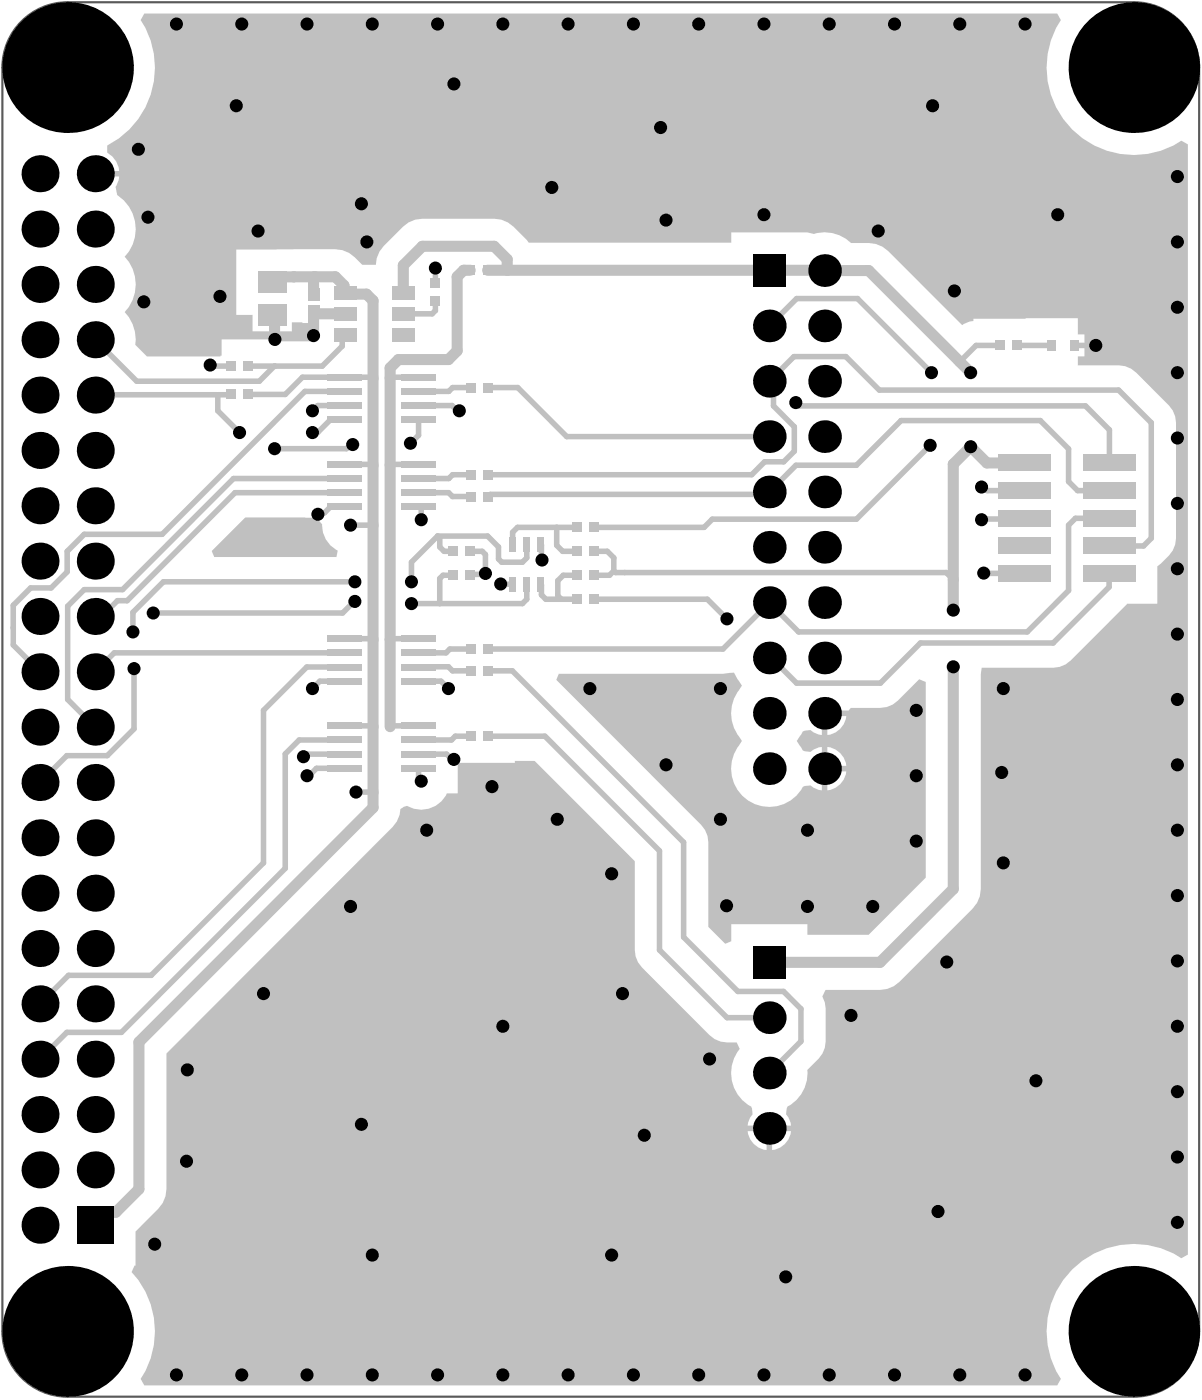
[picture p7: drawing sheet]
<svg xmlns="http://www.w3.org/2000/svg" width="184mm" height="214mm" viewBox="0 0 184 214" stroke-linecap="round" stroke-linejoin="round" font-family="sans-serif">
<path d="M3.7 2.9a9.9 9.9 0 0 1 6.6-2.6h163.1a10 10 0 0 1 10 10v193.3a10 10 0 0 1-10 10h-163.1a10 10 0 0 1-9.9-10v-193.3a10 10 0 0 1 3.3-7.4z" fill="none" stroke="#5a5a5a" stroke-width=".33"/>
<g fill="#c0c0c0">
<path d="M37.5 79.1l10.9 .1 .9 1a4.2 4.2 0 0 0 2.3 4l-.2 1h-18.6l-.4-.9z"/>
<path d="M85.4 103.1h25.2l1.6-.2 1.2 2a6.4 6.4 0 0 0-1.5 5.3 8.3 8.3 0 0 0 1.5 3.1 6.4 6.4 0 0 0-1.5 5.4 5.8 5.8 0 0 0 4.8 4.7 5.8 5.8 0 0 0 6.1-3l1.1-.3a2.93 2.93 0 0 0 1.8 .8v-6.7a2.93 2.93 0 0 0-1.8 .8l-1.1-.2-1-1.5 1-1.4 1.1-.2a2.93 2.93 0 0 0 1.8 .7v-3.3h.4v-.4h3.7l.3-.4h4.5l1-.2 .9-.3 .8-.6 3.3-3.3 1 .4v29.9l-8.8 8.8h-9.3v-1.6h-11.7v2.6l-.9 .4-2.6-2.6v-13l-.1-.9-.4-1-.6-.7-22.1-22.2zM126.5 109.5v2.9a3.2 3.2 0 0 0 2.9-2.9zM126.5 114.2v2.9h2.9a3.2 3.2 0 0 0-2.9-2.9zM126.5 118v2.9a3.2 3.2 0 0 0 2.9-2.9z"/>
<path d="M22.1 2.1h139.6l.5 1a13.3 13.3 0 0 0 1.7 16.7 13.3 13.3 0 0 0 16.7 1.7l1 .6v169.8l-1 .6a13.3 13.3 0 0 0-16.7 1.7 13.3 13.3 0 0 0-1.7 16.7l-.5 1h-139.6l-.6-1a13.2 13.2 0 0 0-1.4-16.3l.5-1h.1v-5.2l3.5-3.5a4.7 4.7 0 0 0 1.3-3v-20.8l34.5-34.6 .7-.9 .4-1 .1-.8 .6-.4 .4-.1a4.3 4.3 0 0 0 6.1-1.9h1.7v-4.6l.4-.1h8.3v-.3h3.1l15.3 15.3v13.6l.1 1 .4 .9 .6 .8 10.3 10.3 .8 .6 .9 .4 1 .1h1.4l.5 1a5.8 5.8 0 0 0 1.8 8.8l.2 1.2a2.94 2.94 0 0 0-.8 1.8h6.7a2.94 2.94 0 0 0-.8-1.8l.2-1.2a5.7 5.7 0 0 0 3-5.5l1.7-1.7 .6-.8 .4-.9 .2-1v-5l-.2-1-.4-.9 .5-1h8.4a4.2 4.2 0 0 0 2.9-1.2l11.2-11.2 .7-.9 .4-1 .2-1.1v-32.9l.1-1h10.9l1-.1 .9-.4 .8-.6 8.7-8.7h4.6v-5.7a7.2 7.2 0 0 0 2.7-3.3l.1-1v-17.6l-.1-1-.4-.9-.6-.8-5-5-.8-.6-.9-.4-.9-.1h-6.3v-1.4h1v-3.3h-1v-2.5l-16 .1v.3l-.5 .1-1.2 .5-11.3-11.3-.9-.7-1-.4-1.1-.1h-2.7a5.7 5.7 0 0 0-5.6-1.4l-1-.2h-11.7v1.5h-30.9l-2.4-2.4-.8-.7-1.1-.4-1-.1h-11a4.2 4.2 0 0 0-3 1.2l-2.9 2.9-.7 .9-.4 1-.1 1h-2.1l-1.2-1.1-.8-.7-1-.4-1.1-.2-15.2 .1v10h2.5v2.5h6v-1.4l3.2 .1-.1 2.8h-5.7v-.3h-8.1v2.5h-.2v.1h-11.2l-1.8-1.8a5.9 5.9 0 0 0-1.6-5 6.1 6.1 0 0 0 0-8.4 6.2 6.2 0 0 0-1.2-9.5l-.2-1.2 .5-1.1v-.5h-3.6v-.9h3.6a3.5 3.5 0 0 0-1.8-2.8v-1a13.3 13.3 0 0 0 5.1-19.2zM118.1 173v2.9a3.2 3.2 0 0 0 2.9-2.9zM114.3 173a3.2 3.2 0 0 0 2.9 2.9v-2.9z"/>
</g>
<path d="M32.1 55.8l.2 .2M14.6 60.4h.1M35.3 60.3v.1M2 96h.1M2 96v2.7M4.7 89.9l-2.7 2.7M10.3 87.5l-2.5 2.4M14.6 94.3h1M20.3 93.7v3M14.6 102.8h.1" fill="none" stroke="#c0c0c0" stroke-width=".85"/>
<path d="M16.6 185.4h1.1" fill="none" stroke="#c0c0c0" stroke-width="1.7"/>
<circle cx="42" cy="56" r=".42" fill="#c0c0c0"/>
<path d="M41.6 48.2l.4 .3M44.9 42.3h-2.5l-.8 .9M47.9 47.7v3.6M47.9 47.7l.3 .3M51.3 42.3h-3.2l-.2 .2v1.8M69.9 53.7l-1.3 1.3M71.9 41.3h-1l-1 1M74.6 41.3h3M57 121.2v2.3" fill="none" stroke="#c0c0c0" stroke-width="1.7"/>
<g fill="none" stroke="#c0c0c0" stroke-width=".85">
<path d="M52.3 52.9l-3 3.1M52.9 51.2l-.6 .5M56.9 57.7l.1 .1M61.7 48h4.4M50.5 64.2h2.2M52.7 77.5h-2.2l-.9 .9h-.8l-.2 .3M52.7 62h-4.1l-.8 .8M56.9 71l.1 .2M62.8 67.8h.1M64 77.5l.4 .1M64 66.6l-1.2 1.2M68.6 75.4l.6 .5h2.8"/>
<path d="M69.1 62l.8 .8h.3M75 75.6l-.3 .3M116.9 70.6h2.9M117.6 75.2l-.3 .4M54.2 92h.1M56.9 97.7l.1 .1M67.7 88h1.5M67.9 84.3h1.3M68.8 99.3h3.2M72 87.8l-.1 .2M74.6 82l1.6 1.7v1.8M76.6 89.3l1.8 .1"/>
<path d="M79.1 80.7l-.7 .7v1.9M82.7 83.3l.1 2.3 .1 .1M85.1 80.7v2.7l.9 .9M86.1 88l-.8 .8v2.3l.5 .6h-2.3l-.7-.7-.1-1.6M90.9 88h2.3M90.9 84.3h2M47.1 115.4h5.6M52.7 117.5h-4.3l-1.1 1.2M52.7 104.2h-3.8l-1.1 1.1M56.9 111l.1 .2M64 117.5v1.6l.4 .4M64 102h.1"/>
<path d="M67.4 104.2l1.2 1.1M68.3 115.4l.8 .8h.3M68.6 102l.6 .6h2.8M69.6 112.6h2.4M74.7 102.6h3.6M117.6 100.6h.4M54.4 121.2h2.6"/>
</g>
<g fill="#c0c0c0">
<circle cx="117.6" cy="58.3" r=".42"/>
<circle cx="117.6" cy="49.8" r=".42"/>
</g>
<g fill="none" stroke="#c0c0c0" stroke-width=".85">
<path d="M14.6 52l6.3 6.3h18.7l2.4-2.3M32.3 56h3M38 56h11.3M52.3 51.7v1.2M52.7 59.9h-6.1l-21.8 21.8h-11.9l-2.6 2.6v3.2M56.9 57.7h-10.7l-2.6 2.6h-5.6M64 57.7h-4.2l-.1 .1M66.6 46v1.5l-.5 .5M66.6 41v2.3M72 59.3h-2.8l-.6 .6h-4.6M74.7 59.3h4.5l7.5 7.5h30.9M117.6 49.8l4.2-4.1h9.3l11.3 11.3"/>
<path d="M152.9 52.8h-3.6l-2.5 2.5M155.6 52.8h5.2M164.3 52.8h3.3M14.6 60.4h20.7M33.3 60.4v2.4l3.3 3.4M50.5 64.2l-1.9 2h-.8M52.7 73.2h-17l-17 17h-5.8l-2.6 2.5v14.3l4.3 4.2M52.7 75.4h-16.8l-16.5 16.5h-1.4l-2.4 2.4M52.7 71h4.2M53.9 68h-.3l-.6 .6h-11M64 64.2v2.4M64 71h-4.2l-.1 .2"/>
<path d="M64 75.4h4.6M64 62h5.1M64.4 77.6v1.9M72 72.6h-2.8l-.6 .6h-4.6M75 75.6h42.3M116.9 70.6l-2 2h-40.2M119.8 70.6l1.7-1.6v-3.7l-3.2-3.2v-3.2l-.7-.6 3.8-3.8h7.9l5.2 5.2h36.6l4.9 5v17.6l-1.1 1.2h-5.3M121.7 61.6l.5 .5h43.8l3.6 3.7v5M142.2 68.1l-11.2 11.3h-22.1l-1.2 1.3h-16.8M150.1 74.5h.3l.5 .5h5.8M156.7 79.3l-.1 .1h-6.4l-.1 .1M169.6 75h-4.8l-1.4-1.3v-5l-4.3-4.4h-21.3l-6.8 6.9h-9.3l-4.1 4"/>
<path d="M169.6 79.3h-5.2l-1 1v10l-6.3 6.4h-35l-4.5-4.5-7 7.1h-35.9M2 92.6v3.4M2 98.7l4.1 4.1M4.7 89.9h3.1M52.7 99.9h-35.2l-2.9 2.9M52.7 97.7h4.2M53.6 80.3h3.4M54.2 92l-1.8 1.8h-29M54.3 89h-29.3l-4.7 4.7M64 97.7h-4.2l-.1 .1M66.9 82l-4 4v3M66.9 82l.3 .3v1.4l.7 .6"/>
<path d="M66.9 82h7.7M67.7 88l-.5 .5v3.8M68.8 99.3l-.6 .6h-4.2M71.9 84.3h1.8l.5 .5v2.9l-.1 .1h-2.1M79.1 80.7h9.1M80.6 83.3v2l-.7 .7h-3.2l-.5-.5M80.6 89.4v2.3l-.7 .6h-17M85.8 91.7h2.4M86 84.3h2.2M86.1 88h2.1M90.9 91.7h17.3l3 3M92.9 84.3l1 1v2"/>
<path d="M93.9 87.3l.2 .3h50.6l1.1 1.1M93.9 87.3l-.7 .7M150.4 87.7h6.3M169.6 87.7v2.1l-8.6 8.5h-20.3l-6.1 6.2h-12.8l-3.8-3.9M20.5 102.3v9.2l-4.1 4.1h-6.2l-4.1 4.1M46.9 118.7h.4M47.1 115.4l-.4 .3h-.3M52.7 113.2h-7l-2.1 2.1v17.5l-25 25.1h-8.4l-4.1 4.1M52.7 102h-5.8l-6.6 6.7v23.3l-17.2 17.2h-12.6l-4.4 4.3M52.7 111h4.2M64 111h-4.2l-.1 .2M64 115.4h4.3"/>
<path d="M64 104.2h3.4M64 102h4.6M69.6 112.6l-.6 .6h-5M74.7 112.6h8.6l17.5 17.5v15.2l10.4 10.4h6.4M78.3 102.6l26.2 26.2v14.5l8.3 8.3h7l2.7 2.7v5l-4.9 4.8"/>
</g>
<path d="M42 48.5v3.4M44.9 42.3h3.2M48.2 48h4.7M51.3 42.3l1.3 1.4v1l.2 .1 .2 .2h3l1 1v75.2M61.7 44.8v-4.2l2.9-2.9h11l2 2v1.6l55.2 .1 15.6 15.6M68.6 55h-7.7l-1.2 1.3v54.9M69.9 42.3v11.4M156.7 70.8h-5.8l-2.5-2.5-2.6 2.7v22.3M145.8 102v34l-11.2 11.2h-17M57 123.5l-35.8 35.9v22.5l-3.5 3.5M16.6 185.4l-2 2" fill="none" stroke="#c0c0c0" stroke-width="1.7"/>
<g fill="#000">
<circle cx="10.3" cy="10.3" r="10"/>
<circle cx="27" cy="3.7" r="1"/>
<circle cx="36.1" cy="16.2" r="1"/>
<circle cx="37" cy="3.7" r="1"/>
<circle cx="46.9" cy="3.7" r="1"/>
<circle cx="56.9" cy="3.7" r="1"/>
<circle cx="66.9" cy="3.7" r="1"/>
<circle cx="69.4" cy="12.8" r="1"/>
<circle cx="76.9" cy="3.7" r="1"/>
<circle cx="86.9" cy="3.7" r="1"/>
<circle cx="96.9" cy="3.7" r="1"/>
<circle cx="101" cy="19.5" r="1"/>
<circle cx="106.8" cy="3.7" r="1"/>
<circle cx="116.8" cy="3.7" r="1"/>
<circle cx="126.8" cy="3.7" r="1"/>
<circle cx="136.8" cy="3.7" r="1"/>
<circle cx="142.6" cy="16.2" r="1"/>
<circle cx="146.8" cy="3.7" r="1"/>
<circle cx="156.7" cy="3.7" r="1"/>
<circle cx="173.4" cy="10.3" r="10"/>
<circle cx="6.1" cy="26.6" r="2.83"/>
<circle cx="6.1" cy="35" r="2.83"/>
<circle cx="14.6" cy="26.6" r="2.83"/>
<circle cx="14.6" cy="35" r="2.83"/>
<circle cx="21.2" cy="22.8" r="1"/>
<circle cx="22.6" cy="33.2" r="1"/>
<circle cx="39.5" cy="35.3" r="1"/>
<circle cx="55.3" cy="31.2" r="1"/>
<circle cx="56.1" cy="37" r="1"/>
<circle cx="84.4" cy="28.7" r="1"/>
<circle cx="101.8" cy="33.7" r="1"/>
<circle cx="116.8" cy="32.8" r="1"/>
<circle cx="134.3" cy="35.3" r="1"/>
<circle cx="161.7" cy="32.8" r="1"/>
<circle cx="180" cy="27" r="1"/>
<circle cx="180" cy="37" r="1"/>
<circle cx="6.1" cy="43.5" r="2.83"/>
<circle cx="6.1" cy="52" r="2.83"/>
<circle cx="14.6" cy="43.5" r="2.83"/>
<circle cx="14.6" cy="52" r="2.83"/>
<circle cx="22" cy="46.2" r="1"/>
<circle cx="32.1" cy="55.8" r="1"/>
<circle cx="33.6" cy="45.3" r="1"/>
<circle cx="42" cy="51.9" r="1"/>
<circle cx="47.9" cy="51.3" r="1"/>
<circle cx="66.6" cy="41" r="1"/>
<circle cx="117.6" cy="49.8" r="2.5"/>
<circle cx="117.6" cy="58.3" r="2.5"/>
<circle cx="126.1" cy="58.3" r="2.5"/>
<circle cx="126.1" cy="41.4" r="2.5"/>
<circle cx="126.1" cy="49.8" r="2.5"/>
<circle cx="142.4" cy="57" r="1"/>
<circle cx="145.9" cy="44.5" r="1"/>
<circle cx="148.4" cy="57" r="1"/>
<circle cx="167.6" cy="52.8" r="1"/>
<circle cx="180" cy="47" r="1"/>
<circle cx="180" cy="57" r="1"/>
<circle cx="6.1" cy="77.4" r="2.83"/>
<circle cx="6.1" cy="60.4" r="2.83"/>
<circle cx="6.1" cy="68.9" r="2.83"/>
<circle cx="14.6" cy="77.4" r="2.83"/>
<circle cx="14.6" cy="60.4" r="2.83"/>
<circle cx="14.6" cy="68.9" r="2.83"/>
<circle cx="36.6" cy="66.2" r="1"/>
<circle cx="42" cy="68.6" r="1"/>
<circle cx="47.8" cy="66.2" r="1"/>
<circle cx="47.8" cy="62.8" r="1"/>
<circle cx="48.6" cy="78.7" r="1"/>
<circle cx="53.9" cy="68" r="1"/>
<circle cx="62.8" cy="67.8" r="1"/>
<circle cx="64.4" cy="79.5" r="1"/>
<circle cx="70.2" cy="62.8" r="1"/>
<circle cx="117.6" cy="75.2" r="2.5"/>
<circle cx="117.6" cy="66.8" r="2.5"/>
<circle cx="121.7" cy="61.6" r="1"/>
<circle cx="126.1" cy="75.2" r="2.5"/>
<circle cx="126.1" cy="66.8" r="2.5"/>
<circle cx="142.2" cy="68.1" r="1"/>
<circle cx="148.4" cy="68.3" r="1"/>
<circle cx="150.1" cy="74.5" r="1"/>
<circle cx="150.1" cy="79.5" r="1"/>
<circle cx="180" cy="67" r="1"/>
<circle cx="180" cy="77" r="1"/>
<circle cx="6.1" cy="85.8" r="2.83"/>
<circle cx="6.1" cy="94.3" r="2.83"/>
<circle cx="14.6" cy="85.8" r="2.83"/>
<circle cx="14.6" cy="94.3" r="2.83"/>
<circle cx="20.3" cy="96.7" r="1"/>
<circle cx="23.4" cy="93.8" r="1"/>
<circle cx="53.6" cy="80.3" r="1"/>
<circle cx="54.3" cy="92" r="1"/>
<circle cx="54.3" cy="89" r="1"/>
<circle cx="62.9" cy="89" r="1"/>
<circle cx="62.9" cy="92.3" r="1"/>
<circle cx="74.2" cy="87.7" r="1"/>
<circle cx="76.6" cy="89.3" r="1"/>
<circle cx="82.9" cy="85.7" r="1"/>
<circle cx="111.2" cy="94.7" r="1"/>
<circle cx="117.6" cy="92.2" r="2.5"/>
<circle cx="117.6" cy="83.7" r="2.5"/>
<circle cx="126.1" cy="92.2" r="2.5"/>
<circle cx="126.1" cy="83.7" r="2.5"/>
<circle cx="145.8" cy="93.3" r="1"/>
<circle cx="150.4" cy="87.7" r="1"/>
<circle cx="180" cy="97" r="1"/>
<circle cx="180" cy="87" r="1"/>
<circle cx="6.1" cy="119.7" r="2.83"/>
<circle cx="6.1" cy="102.8" r="2.83"/>
<circle cx="6.1" cy="111.2" r="2.83"/>
<circle cx="14.6" cy="102.8" r="2.83"/>
<circle cx="14.6" cy="111.2" r="2.83"/>
<circle cx="14.6" cy="119.7" r="2.83"/>
<circle cx="20.5" cy="102.3" r="1"/>
<circle cx="46.4" cy="115.7" r="1"/>
<circle cx="46.9" cy="118.7" r="1"/>
<circle cx="47.8" cy="105.3" r="1"/>
<circle cx="64.4" cy="119.5" r="1"/>
<circle cx="68.6" cy="105.3" r="1"/>
<circle cx="69.4" cy="116.2" r="1"/>
<circle cx="90.2" cy="105.3" r="1"/>
<circle cx="101.8" cy="117" r="1"/>
<circle cx="110.2" cy="105.3" r="1"/>
<circle cx="117.6" cy="117.6" r="2.5"/>
<circle cx="117.6" cy="100.6" r="2.5"/>
<circle cx="117.6" cy="109.1" r="2.5"/>
<circle cx="126.1" cy="100.6" r="2.5"/>
<circle cx="126.1" cy="117.6" r="2.5"/>
<circle cx="126.1" cy="109.1" r="2.5"/>
<circle cx="140.1" cy="108.7" r="1"/>
<circle cx="140.1" cy="118.7" r="1"/>
<circle cx="145.8" cy="102" r="1"/>
<circle cx="153.2" cy="118.2" r="1"/>
<circle cx="153.4" cy="105.3" r="1"/>
<circle cx="180" cy="117" r="1"/>
<circle cx="180" cy="107" r="1"/>
<circle cx="6.1" cy="128.1" r="2.83"/>
<circle cx="6.1" cy="136.6" r="2.83"/>
<circle cx="14.6" cy="128.1" r="2.83"/>
<circle cx="14.6" cy="136.6" r="2.83"/>
<circle cx="53.6" cy="138.6" r="1"/>
<circle cx="54.4" cy="121.2" r="1"/>
<circle cx="65.2" cy="127" r="1"/>
<circle cx="75.2" cy="120.3" r="1"/>
<circle cx="85.2" cy="125.3" r="1"/>
<circle cx="93.5" cy="133.6" r="1"/>
<circle cx="110.2" cy="125.3" r="1"/>
<circle cx="111.1" cy="138.5" r="1"/>
<circle cx="123.5" cy="138.6" r="1"/>
<circle cx="123.5" cy="127" r="1"/>
<circle cx="133.5" cy="138.6" r="1"/>
<circle cx="140.1" cy="128.6" r="1"/>
<circle cx="153.4" cy="132" r="1"/>
<circle cx="180" cy="137" r="1"/>
<circle cx="180" cy="127" r="1"/>
<circle cx="6.1" cy="153.5" r="2.83"/>
<circle cx="6.1" cy="145.1" r="2.83"/>
<circle cx="14.6" cy="153.5" r="2.83"/>
<circle cx="14.6" cy="145.1" r="2.83"/>
<circle cx="40.3" cy="152" r="1"/>
<circle cx="76.9" cy="157" r="1"/>
<circle cx="95.2" cy="152" r="1"/>
<circle cx="117.6" cy="155.7" r="2.5"/>
<circle cx="130.1" cy="155.3" r="1"/>
<circle cx="144.8" cy="147.1" r="1"/>
<circle cx="180" cy="147" r="1"/>
<circle cx="180" cy="157" r="1"/>
<circle cx="6.1" cy="170.5" r="2.83"/>
<circle cx="6.1" cy="162" r="2.83"/>
<circle cx="6.1" cy="178.9" r="2.83"/>
<circle cx="14.6" cy="162" r="2.83"/>
<circle cx="14.6" cy="170.5" r="2.83"/>
<circle cx="14.6" cy="178.9" r="2.83"/>
<circle cx="28.5" cy="177.6" r="1"/>
<circle cx="28.6" cy="163.6" r="1"/>
<circle cx="55.3" cy="172" r="1"/>
<circle cx="98.5" cy="173.6" r="1"/>
<circle cx="108.5" cy="162" r="1"/>
<circle cx="117.6" cy="164.1" r="2.5"/>
<circle cx="117.6" cy="172.6" r="2.5"/>
<circle cx="158.4" cy="165.3" r="1"/>
<circle cx="180" cy="177" r="1"/>
<circle cx="180" cy="167" r="1"/>
<circle cx="6.1" cy="187.4" r="2.83"/>
<circle cx="23.7" cy="190.3" r="1"/>
<circle cx="56.9" cy="192" r="1"/>
<circle cx="93.5" cy="192" r="1"/>
<circle cx="120.1" cy="195.3" r="1"/>
<circle cx="143.4" cy="185.3" r="1"/>
<circle cx="180" cy="187" r="1"/>
<circle cx="10.3" cy="203.6" r="10"/>
<circle cx="27" cy="210.3" r="1"/>
<circle cx="37" cy="210.3" r="1"/>
<circle cx="46.9" cy="210.3" r="1"/>
<circle cx="56.9" cy="210.3" r="1"/>
<circle cx="66.9" cy="210.3" r="1"/>
<circle cx="76.9" cy="210.3" r="1"/>
<circle cx="86.9" cy="210.3" r="1"/>
<circle cx="96.9" cy="210.3" r="1"/>
<circle cx="106.8" cy="210.3" r="1"/>
<circle cx="116.8" cy="210.3" r="1"/>
<circle cx="126.8" cy="210.3" r="1"/>
<circle cx="136.8" cy="210.3" r="1"/>
<circle cx="146.8" cy="210.3" r="1"/>
<circle cx="156.7" cy="210.3" r="1"/>
<circle cx="173.4" cy="203.6" r="10"/>
</g>
<g fill="#000">
<path d="M115.1 38.9h5v5h-5z" fill-rule="evenodd"/>
<path d="M115.1 144.7h5v5h-5z" fill-rule="evenodd"/>
<path d="M11.7 184.6h5.7v5.6h-5.7z" fill-rule="evenodd"/>
</g>
<g fill="#c0c0c0">
<path d="M34.6 59.6h1.4v1.5h-1.4z" fill-rule="evenodd"/>
<path d="M37.2 59.6h1.5v1.5h-1.5z" fill-rule="evenodd"/>
<path d="M34.6 55.2h1.4v1.5h-1.4z" fill-rule="evenodd"/>
<path d="M37.2 55.2h1.5v1.5h-1.5z" fill-rule="evenodd"/>
<path d="M47.1 46.7h1.7v1.9h-1.7z" fill-rule="evenodd"/>
<path d="M61.3 114.9h5.4v1h-5.4z" fill-rule="evenodd"/>
<path d="M61.3 117h5.4v1h-5.4z" fill-rule="evenodd"/>
<path d="M61.3 110.5h5.4v1h-5.4z" fill-rule="evenodd"/>
<path d="M61.3 101.5h5.4v1h-5.4z" fill-rule="evenodd"/>
<path d="M61.3 103.7h5.4v1h-5.4z" fill-rule="evenodd"/>
<path d="M61.3 97.2h5.4v1h-5.4z" fill-rule="evenodd"/>
<path d="M61.3 74.9h5.4v1h-5.4z" fill-rule="evenodd"/>
<path d="M61.3 77h5.4v1h-5.4z" fill-rule="evenodd"/>
<path d="M61.3 70.5h5.4v1h-5.4z" fill-rule="evenodd"/>
<path d="M61.3 59.4h5.4v1h-5.4z" fill-rule="evenodd"/>
<path d="M61.3 61.5h5.4v1h-5.4z" fill-rule="evenodd"/>
<path d="M61.3 63.7h5.4v1h-5.4z" fill-rule="evenodd"/>
<path d="M61.3 57.2h5.4v1h-5.4z" fill-rule="evenodd"/>
<path d="M71.2 101.9h1.5v1.5h-1.5z" fill-rule="evenodd"/>
<path d="M71.2 87.2h1.4v1.5h-1.4z" fill-rule="evenodd"/>
<path d="M68.5 87.2h1.5v1.5h-1.5z" fill-rule="evenodd"/>
<path d="M71.2 83.6h1.4v1.5h-1.4z" fill-rule="evenodd"/>
<path d="M68.5 83.6h1.5v1.5h-1.5z" fill-rule="evenodd"/>
<path d="M71.2 75.2h1.5v1.5h-1.5z" fill-rule="evenodd"/>
<path d="M71.2 40.6h1.4v1.5h-1.4z" fill-rule="evenodd"/>
<path d="M77.9 88.3h1v2.2h-1z" fill-rule="evenodd"/>
<path d="M77.9 82.2h1v2.2h-1z" fill-rule="evenodd"/>
<path d="M82.2 88.3h1v2.2h-1z" fill-rule="evenodd"/>
<path d="M82.2 82.2h1v2.2h-1z" fill-rule="evenodd"/>
<path d="M90.1 90.9h1.5v1.5h-1.5z" fill-rule="evenodd"/>
<path d="M90.1 87.2h1.5v1.5h-1.5z" fill-rule="evenodd"/>
<path d="M90.1 79.9h1.5v1.5h-1.5z" fill-rule="evenodd"/>
<path d="M90.1 83.6h1.5v1.5h-1.5z" fill-rule="evenodd"/>
<path d="M47.1 44.1h1.7v1.9h-1.7z" fill-rule="evenodd"/>
<path d="M61.3 112.7h5.4v1h-5.4z" fill-rule="evenodd"/>
<path d="M61.3 99.4h5.4v1h-5.4z" fill-rule="evenodd"/>
<path d="M61.3 72.7h5.4v1h-5.4z" fill-rule="evenodd"/>
<path d="M71.2 111.9h1.5v1.5h-1.5z" fill-rule="evenodd"/>
<path d="M71.2 98.5h1.5v1.5h-1.5z" fill-rule="evenodd"/>
<path d="M71.2 71.9h1.5v1.5h-1.5z" fill-rule="evenodd"/>
<path d="M71.2 58.5h1.5v1.5h-1.5z" fill-rule="evenodd"/>
<path d="M152.2 52.1h1.5v1.5h-1.5z" fill-rule="evenodd"/>
<path d="M163.6 52h1.4v1.7h-1.4z" fill-rule="evenodd"/>
<path d="M50 117h5.4v1h-5.4z" fill-rule="evenodd"/>
<path d="M50 114.9h5.4v1h-5.4z" fill-rule="evenodd"/>
<path d="M50 110.5h5.4v1h-5.4z" fill-rule="evenodd"/>
<path d="M50 103.7h5.4v1h-5.4z" fill-rule="evenodd"/>
<path d="M50 101.5h5.4v1h-5.4z" fill-rule="evenodd"/>
<path d="M50 97.2h5.4v1h-5.4z" fill-rule="evenodd"/>
<path d="M50 77h5.4v1h-5.4z" fill-rule="evenodd"/>
<path d="M50 74.9h5.4v1h-5.4z" fill-rule="evenodd"/>
<path d="M50 70.5h5.4v1h-5.4z" fill-rule="evenodd"/>
<path d="M50 63.7h5.4v1h-5.4z" fill-rule="evenodd"/>
<path d="M50 61.5h5.4v1h-5.4z" fill-rule="evenodd"/>
<path d="M50 59.4h5.4v1h-5.4z" fill-rule="evenodd"/>
<path d="M50 57.2h5.4v1h-5.4z" fill-rule="evenodd"/>
<path d="M39.5 46.5h4.3v3.3h-4.3z" fill-rule="evenodd"/>
<path d="M51.1 47h3.5v2h-3.5z" fill-rule="evenodd"/>
<path d="M39.5 41.5h4.3v3.3h-4.3z" fill-rule="evenodd"/>
<path d="M73.9 101.9h1.5v1.5h-1.5z" fill-rule="evenodd"/>
<path d="M87.5 90.9h1.5v1.5h-1.5z" fill-rule="evenodd"/>
<path d="M87.5 87.2h1.5v1.5h-1.5z" fill-rule="evenodd"/>
<path d="M80.1 88.3h.9v2.2h-.9z" fill-rule="evenodd"/>
<path d="M87.5 79.9h1.5v1.5h-1.5z" fill-rule="evenodd"/>
<path d="M87.5 83.6h1.5v1.5h-1.5z" fill-rule="evenodd"/>
<path d="M80.1 82.2h.9v2.2h-.9z" fill-rule="evenodd"/>
<path d="M73.9 75.2h1.5v1.5h-1.5z" fill-rule="evenodd"/>
<path d="M65.8 42.6h1.5v1.5h-1.5z" fill-rule="evenodd"/>
<path d="M73.8 40.6h1.5v1.5h-1.5z" fill-rule="evenodd"/>
<path d="M152.7 82.2h8v2.6h-8z" fill-rule="evenodd"/>
<path d="M152.7 73.8h8v2.5h-8z" fill-rule="evenodd"/>
<path d="M152.7 69.5h8v2.6h-8z" fill-rule="evenodd"/>
<path d="M50 112.7h5.4v1h-5.4z" fill-rule="evenodd"/>
<path d="M50 99.4h5.4v1h-5.4z" fill-rule="evenodd"/>
<path d="M50 72.7h5.4v1h-5.4z" fill-rule="evenodd"/>
<path d="M51.1 43.8h3.5v2h-3.5z" fill-rule="evenodd"/>
<path d="M51.1 50.2h3.5v2h-3.5z" fill-rule="evenodd"/>
<path d="M73.9 111.9h1.5v1.5h-1.5z" fill-rule="evenodd"/>
<path d="M73.9 98.5h1.5v1.5h-1.5z" fill-rule="evenodd"/>
<path d="M73.9 71.9h1.5v1.5h-1.5z" fill-rule="evenodd"/>
<path d="M73.9 58.5h1.5v1.5h-1.5z" fill-rule="evenodd"/>
<path d="M65.8 45.3h1.5v1.5h-1.5z" fill-rule="evenodd"/>
<path d="M152.7 86.5h8v2.5h-8z" fill-rule="evenodd"/>
<path d="M152.7 78h8v2.5h-8z" fill-rule="evenodd"/>
<path d="M154.8 52.1h1.5v1.5h-1.5z" fill-rule="evenodd"/>
<path d="M160.2 52h1.3v1.7h-1.3z" fill-rule="evenodd"/>
<path d="M59.9 47h3.5v2h-3.5z" fill-rule="evenodd"/>
<path d="M165.6 82.2h8v2.6h-8z" fill-rule="evenodd"/>
<path d="M165.6 73.8h8v2.5h-8z" fill-rule="evenodd"/>
<path d="M165.6 69.5h8v2.6h-8z" fill-rule="evenodd"/>
<path d="M59.9 50.2h3.5v2h-3.5z" fill-rule="evenodd"/>
<path d="M59.9 43.8h3.5v2h-3.5z" fill-rule="evenodd"/>
<path d="M165.6 86.5h8v2.5h-8z" fill-rule="evenodd"/>
<path d="M165.6 78h8v2.5h-8z" fill-rule="evenodd"/>
</g>
</svg>
